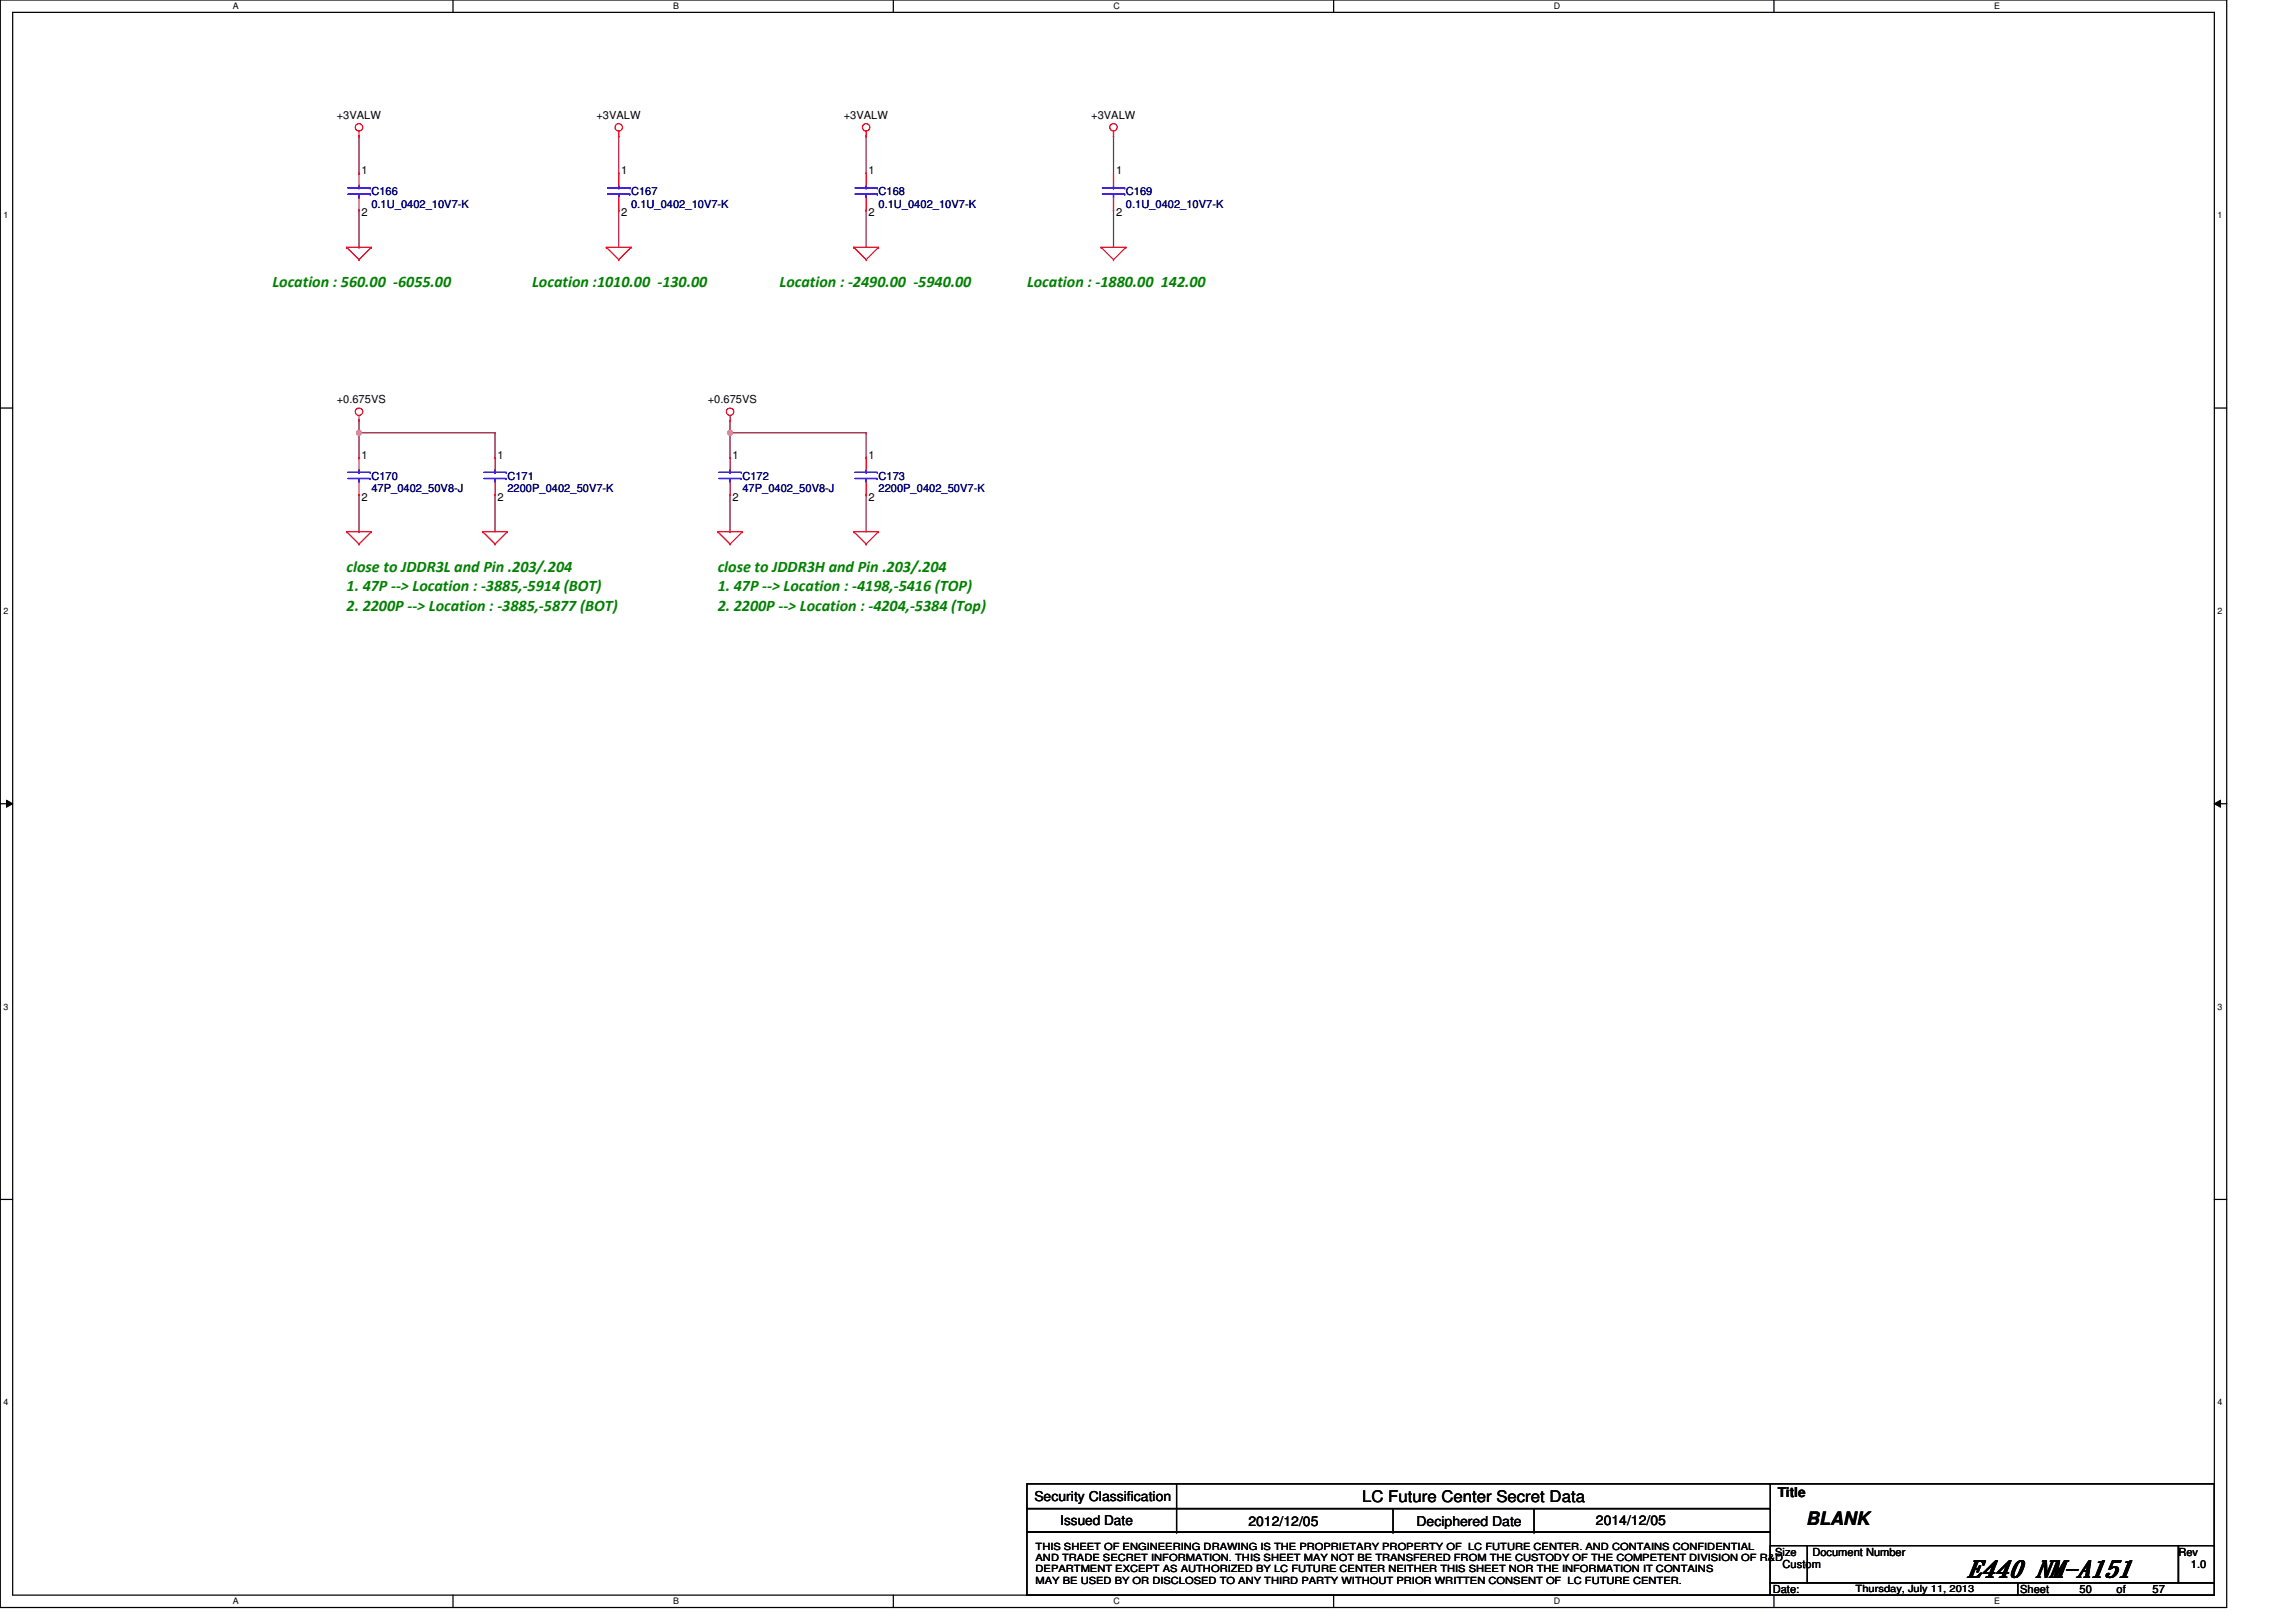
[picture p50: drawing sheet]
<svg xmlns="http://www.w3.org/2000/svg" width="297mm" height="210mm" viewBox="0 0 297 210" stroke-linecap="round" stroke-linejoin="round" font-family="sans-serif">
<defs><g id="words">
<text font-size="3" x="254.6" y="204.1">E440 NM-A151</text>
<text font-size="2.4" x="233.7" y="197.4">BLANK</text>
<g font-size="2.1" fill="#008000">
<text x="35.2" y="37.2">Location : 560.00 -6055.00</text>
<text x="68.9" y="37.2">Location :1010.00 -130.00</text>
<text x="100.9" y="37.2">Location : -2490.00 -5940.00</text>
<text x="132.9" y="37.2">Location : -1880.00 142.00</text>
<text x="44.8" y="74">close to JDDR3L and Pin .203/.204</text>
<text x="44.8" y="76.5">1. 47P --&gt; Location : -3885,-5914 (BOT)</text>
<text x="92.9" y="74">close to JDDR3H and Pin .203/.204</text>
<text x="92.9" y="76.5">1. 47P --&gt; Location : -4198,-5416 (TOP)</text>
<text x="44.8" y="79.1">2. 2200P --&gt; Location : -3885,-5877 (BOT)</text>
<text x="92.9" y="79.1">2. 2200P --&gt; Location : -4204,-5384 (Top)</text>
</g>
<text font-size="2.1" x="176.2" y="194.4">LC Future Center Secret Data</text>
<g font-size="1.8">
<text x="133.8" y="194.3">Security Classification</text>
<text x="137.2" y="197.3">Issued Date</text>
<text x="161.5" y="197.5">2012/12/05</text>
<text x="183.3" y="197.5">Deciphered Date</text>
<text x="206.5" y="197.3">2014/12/05</text>
<text x="230" y="193.8">Title</text>
</g>
<g font-size="1.4">
<text x="43.6" y="15.4">+3VALW</text>
<text x="77.2" y="15.4">+3VALW</text>
<text x="109.2" y="15.4">+3VALW</text>
<text x="141.2" y="15.4">+3VALW</text>
<text x="46.8" y="22.6">1</text>
<text x="80.4" y="22.6">1</text>
<text x="112.4" y="22.6">1</text>
<text x="144.4" y="22.6">1</text>
<text x="46.8" y="28">2</text>
<text x="80.4" y="28">2</text>
<text x="112.4" y="28">2</text>
<text x="144.4" y="28">2</text>
<text x="43.6" y="52.2">+0.675VS</text>
<text x="91.6" y="52.2">+0.675VS</text>
<text x="46.8" y="59.4">1</text>
<text x="64.4" y="59.4">1</text>
<text x="94.8" y="59.4">1</text>
<text x="112.4" y="59.4">1</text>
<text x="46.8" y="64.8">2</text>
<text x="64.4" y="64.8">2</text>
<text x="94.8" y="64.8">2</text>
<text x="112.4" y="64.8">2</text>
<text x="229.7" y="201.3">Size</text>
<text x="230.6" y="202.9">Custom</text>
<text x="234.5" y="201.3">Document Number</text>
<text x="281.8" y="201.3">Rev</text>
<text x="283.4" y="202.9">1.0</text>
<text x="229.4" y="206.1">Date:</text>
<text x="261.4" y="206.1">Sheet</text>
<text x="269" y="206.1">50</text>
<text x="273.8" y="206.1">of</text>
<text x="278.5" y="206.1">57</text>
</g>
<g font-size="1.4" fill="#000080">
<text x="48" y="25.3">C166</text>
<text x="48" y="26.9">0.1U_0402_10V7-K</text>
<text x="81.6" y="25.3">C167</text>
<text x="81.6" y="26.9">0.1U_0402_10V7-K</text>
<text x="113.7" y="25.3">C168</text>
<text x="113.7" y="26.9">0.1U_0402_10V7-K</text>
<text x="145.7" y="25.3">C169</text>
<text x="145.7" y="26.9">0.1U_0402_10V7-K</text>
<text x="48" y="62.1">C170</text>
<text x="48" y="63.7">47P_0402_50V8-J</text>
<text x="65.6" y="62.1">C171</text>
<text x="65.6" y="63.7">2200P_0402_50V7-K</text>
<text x="96.1" y="62.1">C172</text>
<text x="96.1" y="63.7">47P_0402_50V8-J</text>
<text x="113.7" y="62.1">C173</text>
<text x="113.7" y="63.7">2200P_0402_50V7-K</text>
</g>
<g font-size="1.3">
<text x="134" y="200.5">THIS SHEET OF ENGINEERING DRAWING IS THE PROPRIETARY PROPERTY OF LC FUTURE CENTER. AND CONTAINS CONFIDENTIAL</text>
<text x="134" y="202">AND TRADE SECRET INFORMATION. THIS SHEET MAY NOT BE TRANSFERED FROM THE CUSTODY OF THE COMPETENT DIVISION OF R&amp;D</text>
<text x="134" y="203.5">DEPARTMENT EXCEPT AS AUTHORIZED BY LC FUTURE CENTER NEITHER THIS SHEET NOR THE INFORMATION IT CONTAINS</text>
<text x="134" y="204.9">MAY BE USED BY OR DISCLOSED TO ANY THIRD PARTY WITHOUT PRIOR WRITTEN CONSENT OF LC FUTURE CENTER.</text>
<text x="240.1" y="206">Thursday, July 11, 2013</text>
</g>
<g font-size="1.1">
<text x="30.1" y="1.2">A</text>
<text x="87.1" y="1.2">B</text>
<text x="144.1" y="1.2">C</text>
<text x="201" y="1.2">D</text>
<text x="258" y="1.2">E</text>
<text x=".4" y="28.2">1</text>
<text x="286.9" y="28.2">1</text>
<text x=".4" y="79.4">2</text>
<text x="286.9" y="79.4">2</text>
<text x=".4" y="130.6">3</text>
<text x="286.9" y="130.6">3</text>
<text x=".4" y="181.9">4</text>
<text x="286.9" y="181.9">4</text>
<text x="30.1" y="207.6">A</text>
<text x="87.1" y="207.6">B</text>
<text x="144.1" y="207.6">C</text>
<text x="201" y="207.6">D</text>
<text x="258" y="207.6">E</text>
</g>
</g></defs>
<path d="M0 0h288.1v208h-288.1zM1.6 1.6h284.9v204.8h-284.9z" fill="none" stroke="#000" stroke-width=".16"/>
<g fill="#fff">
<path d="M30.1 .2h.8v1.2h-.8z"/>
<path d="M30.1 206.6h.8v1.3h-.8z"/>
</g>
<path d="M58.6 0v1.6M58.6 206.4v1.6" fill="none" stroke="#000" stroke-width=".16"/>
<g fill="#fff">
<path d="M87.1 .2h.7v1.2h-.7z"/>
<path d="M87.1 206.6h.7v1.3h-.7z"/>
</g>
<path d="M115.6 0v1.6M115.6 206.4v1.6" fill="none" stroke="#000" stroke-width=".16"/>
<g fill="#fff">
<path d="M144.1 .2h.8v1.2h-.8z"/>
<path d="M144.1 206.6h.8v1.3h-.8z"/>
</g>
<path d="M172.5 0v1.6M172.5 206.4v1.6" fill="none" stroke="#000" stroke-width=".16"/>
<g fill="#fff">
<path d="M201 .2h.8v1.2h-.8z"/>
<path d="M201 206.6h.8v1.3h-.8z"/>
</g>
<path d="M229.5 0v1.6M229.5 206.4v1.6" fill="none" stroke="#000" stroke-width=".16"/>
<g fill="#fff">
<path d="M258 .2h.7v1.2h-.7z"/>
<path d="M258 206.6h.7v1.3h-.7z"/>
<path d="M.4 27.2h.7v1.3h-.7z"/>
<path d="M286.9 27.2h.6v1.3h-.6z"/>
<path d="M.4 78.4h.7v1.3h-.7z"/>
<path d="M286.9 78.4h.6v1.3h-.6z"/>
</g>
<path d="M0 52.8h1.6M286.5 52.8h1.6" fill="none" stroke="#000" stroke-width=".16"/>
<g fill="#fff">
<path d="M.4 129.6h.7v1.3h-.7z"/>
<path d="M286.9 129.6h.6v1.3h-.6z"/>
</g>
<path d="M0 104h1.6M286.5 104h1.6" fill="none" stroke="#000" stroke-width=".16"/>
<path d="M.8 103.5l.8 .5-.8 .5zM286.5 104l.8-.5v1z" fill="#000"/>
<path d="M.8 103.5l.8 .5-.8 .5zM286.5 104l.8-.5v1z" fill="none" stroke="#000" stroke-width=".13"/>
<g fill="#fff">
<path d="M.4 180.8h.7v1.3h-.7z"/>
<path d="M286.9 180.8h.6v1.3h-.6z"/>
</g>
<path d="M0 155.2h1.6M286.5 155.2h1.6" fill="none" stroke="#000" stroke-width=".16"/>
<g fill="none" stroke="#800040" stroke-width=".16">
<path d="M46.4 17.6h.1M46.4 17.6v4.8M80 17.6h.1M80 17.6v4.8M112.1 17.6h.1M112.1 17.6v4.8M144.1 17.6h.1M144.1 17.6v4.8M46.4 32h.1M46.4 27.2v4.8M80 27.2h.1M80 27.2v4.8"/>
<path d="M112.1 27.2h.1M112.1 27.2v4.8M144.1 27.2h.1M144.1 27.2v4.8M46.4 56h.1M46.4 56v3.2M46.4 56h17.6M64 56h.1M46.4 68.8h.1M46.4 64v4.8M64 64h.1M64 64v4.8"/>
</g>
<circle cx="46.4" cy="56" r=".31" fill="#f0f"/>
<circle cx="46.4" cy="56" r=".31" fill="none" stroke="#f0f" stroke-width=".16"/>
<g fill="none" stroke="#800040" stroke-width=".16">
<path d="M46.4 54.4h.1M46.4 54.4v1.6M64 59.2h.1M64 56v3.2M94.5 56h.1M94.5 56v3.2M94.5 56h17.6M112.1 59.2h.1M112.1 56h.1M112.1 56v3.2M94.5 68.8h.1M94.5 64v4.8"/>
<path d="M112.1 64h.1M112.1 64v4.8"/>
</g>
<circle cx="94.4" cy="56" r=".31" fill="#f0f"/>
<circle cx="94.4" cy="56" r=".31" fill="none" stroke="#f0f" stroke-width=".16"/>
<path d="M94.5 54.4h.1M94.5 54.4v1.6" fill="none" stroke="#800040" stroke-width=".16"/>
<g fill="none" stroke="#f00" stroke-width=".16">
<path d="M46.4 17.6h.1M46.4 17v.6M80 17.6h.1M80 17v.6M112.1 17.6h.1M112.1 17v.6M144.1 17.6h.1M144.1 17v.6M44.8 32h.1M44.8 32h3.2M44.8 32l1.6 1.6M46.4 33.6h.1"/>
<path d="M46.4 22.4h.1M46.4 27.2h.1M46.4 22.4v1.6M46.4 25.6v1.6M48 32h.1M48 32l-1.6 1.6M78.4 32h.1M78.4 32h3.2M78.4 32l1.6 1.6M80 33.6h.1M80 22.4h.1M80 27.2h.1"/>
<path d="M80 22.4v1.6M80 25.6v1.6M81.6 32h.1M81.6 32l-1.6 1.6M110.5 32h.1M110.5 32h3.2M110.5 32l1.6 1.6M112.1 33.6h.1M112.1 22.4h.1M112.1 27.2h.1M112.1 22.4v1.6M112.1 25.6v1.6"/>
<path d="M113.7 32h.1M113.7 32l-1.6 1.6M142.5 32h.1M142.5 32h3.2M142.5 32l1.6 1.6M144.1 33.6h.1M144.1 22.4h.1M144.1 27.2h.1M144.1 22.4v1.6M144.1 25.6v1.6M145.7 32h.1M145.7 32l-1.6 1.6"/>
<path d="M46.4 54.4h.1M46.4 59.2h.1M46.4 53.8v.6M46.4 59.2v1.6M64 59.2h.1M64 59.2v1.6M94.5 54.4h.1M94.5 59.2h.1M94.5 53.8v.6M94.5 59.2v1.6M112.1 59.2h.1M112.1 59.2v1.6"/>
<path d="M44.8 68.8h.1M44.8 68.8h3.2M44.8 68.8l1.6 1.6M46.4 70.4h.1M46.4 64h.1M46.4 62.4v1.6M48 68.8h.1M48 68.8l-1.6 1.6M62.4 68.8h.1M62.4 68.8h3.2M62.4 68.8l1.6 1.6M64 70.4h.1"/>
<path d="M64 64h.1M64 62.4v1.6M65.6 68.8h.1M65.6 68.8l-1.6 1.6M92.9 68.8h.1M92.9 68.8h3.2M92.9 68.8l1.6 1.6M94.5 70.4h.1M94.5 64h.1M94.5 62.4v1.6M96.1 68.8h.1M96.1 68.8l-1.6 1.6"/>
<path d="M110.5 68.8h.1M110.5 68.8h3.2M110.5 68.8l1.6 1.6M112.1 70.4h.1M112.1 64h.1M112.1 62.4v1.6M113.7 68.8h.1M113.7 68.8l-1.6 1.6"/>
<circle cx="46.4" cy="16.5" r=".48"/>
<circle cx="80" cy="16.5" r=".48"/>
<circle cx="112.1" cy="16.5" r=".48"/>
<circle cx="144.1" cy="16.5" r=".48"/>
<circle cx="46.4" cy="53.3" r=".48"/>
<circle cx="94.4" cy="53.3" r=".48"/>
</g>
<g fill="none" stroke="#000" stroke-width=".16">
<path d="M132.9 192h96.1v3.2h-96.1zM132.9 195.2h96.1v3.1h-96.1zM132.9 198.3h96.1v8.1h-96.1zM152.2 195.2h.1M152.2 198.3h.1M152.2 192v6.3M180.2 198.3h.1M180.2 195.2v3.1M198.5 198.3h.1M198.5 195.2v3.1M228.9 192h57.6M286.5 192h.1"/>
<path d="M286.5 192v8M229 200h4.8v4.8h-4.8zM229 204.8h32v1.6h-32zM233.8 200h48v4.8h-48zM261 204.8h25.5v1.6h-25.5zM281.8 200h4.7v4.8h-4.7z"/>
</g>
<g fill="none" stroke="#00f" stroke-width=".16">
<path d="M45 25.1h2.9M45 24.3h2.9M46.4 24.3h.1M46.4 25.1h.1M46.4 24v.3M46.4 25.1v.5M47.9 25.1h.1M47.9 24.3h.1M78.6 25.1h2.9M78.6 24.3h2.9M80 24.3h.1M80 25.1h.1"/>
<path d="M80 24v.3M80 25.1v.5M81.5 25.1h.1M81.5 24.3h.1M110.6 25.1h2.9M110.6 24.3h2.9M112.1 24.3h.1M112.1 25.1h.1M112.1 24v.3M112.1 25.1v.5M113.5 25.1h.1M113.5 24.3h.1"/>
<path d="M142.6 25.1h2.9M142.6 24.3h2.9M144.1 24.3h.1M144.1 25.1h.1M144.1 24v.3M144.1 25.1v.5M145.5 25.1h.1M145.5 24.3h.1M45 61.9h2.9M45 61.1h2.9M46.4 61.1h.1M46.4 61.9h.1"/>
<path d="M46.4 60.8v.3M46.4 61.9v.5M47.9 61.9h.1M47.9 61.1h.1M62.6 61.9h2.9M62.6 61.1h2.9M64 61.1h.1M64 61.9h.1M64 60.8v.3M64 61.9v.5M65.5 61.9h.1M65.5 61.1h.1"/>
<path d="M93 61.9h2.9M93 61.1h2.9M94.5 61.1h.1M94.5 61.9h.1M94.5 60.8v.3M94.5 61.9v.5M95.9 61.9h.1M95.9 61.1h.1M110.6 61.9h2.9M110.6 61.1h2.9M112.1 61.1h.1M112.1 61.9h.1"/>
<path d="M112.1 60.8v.3M112.1 61.9v.5M113.5 61.9h.1M113.5 61.1h.1"/>
</g>
<circle cx="46.4" cy="56" r=".31" fill="#f0f"/>
<circle cx="46.4" cy="56" r=".31" fill="none" stroke="#f0f" stroke-width=".16"/>
<circle cx="94.4" cy="56" r=".31" fill="#f0f"/>
<circle cx="94.4" cy="56" r=".31" fill="none" stroke="#f0f" stroke-width=".16"/>
<use href="#words"/>
</svg>
